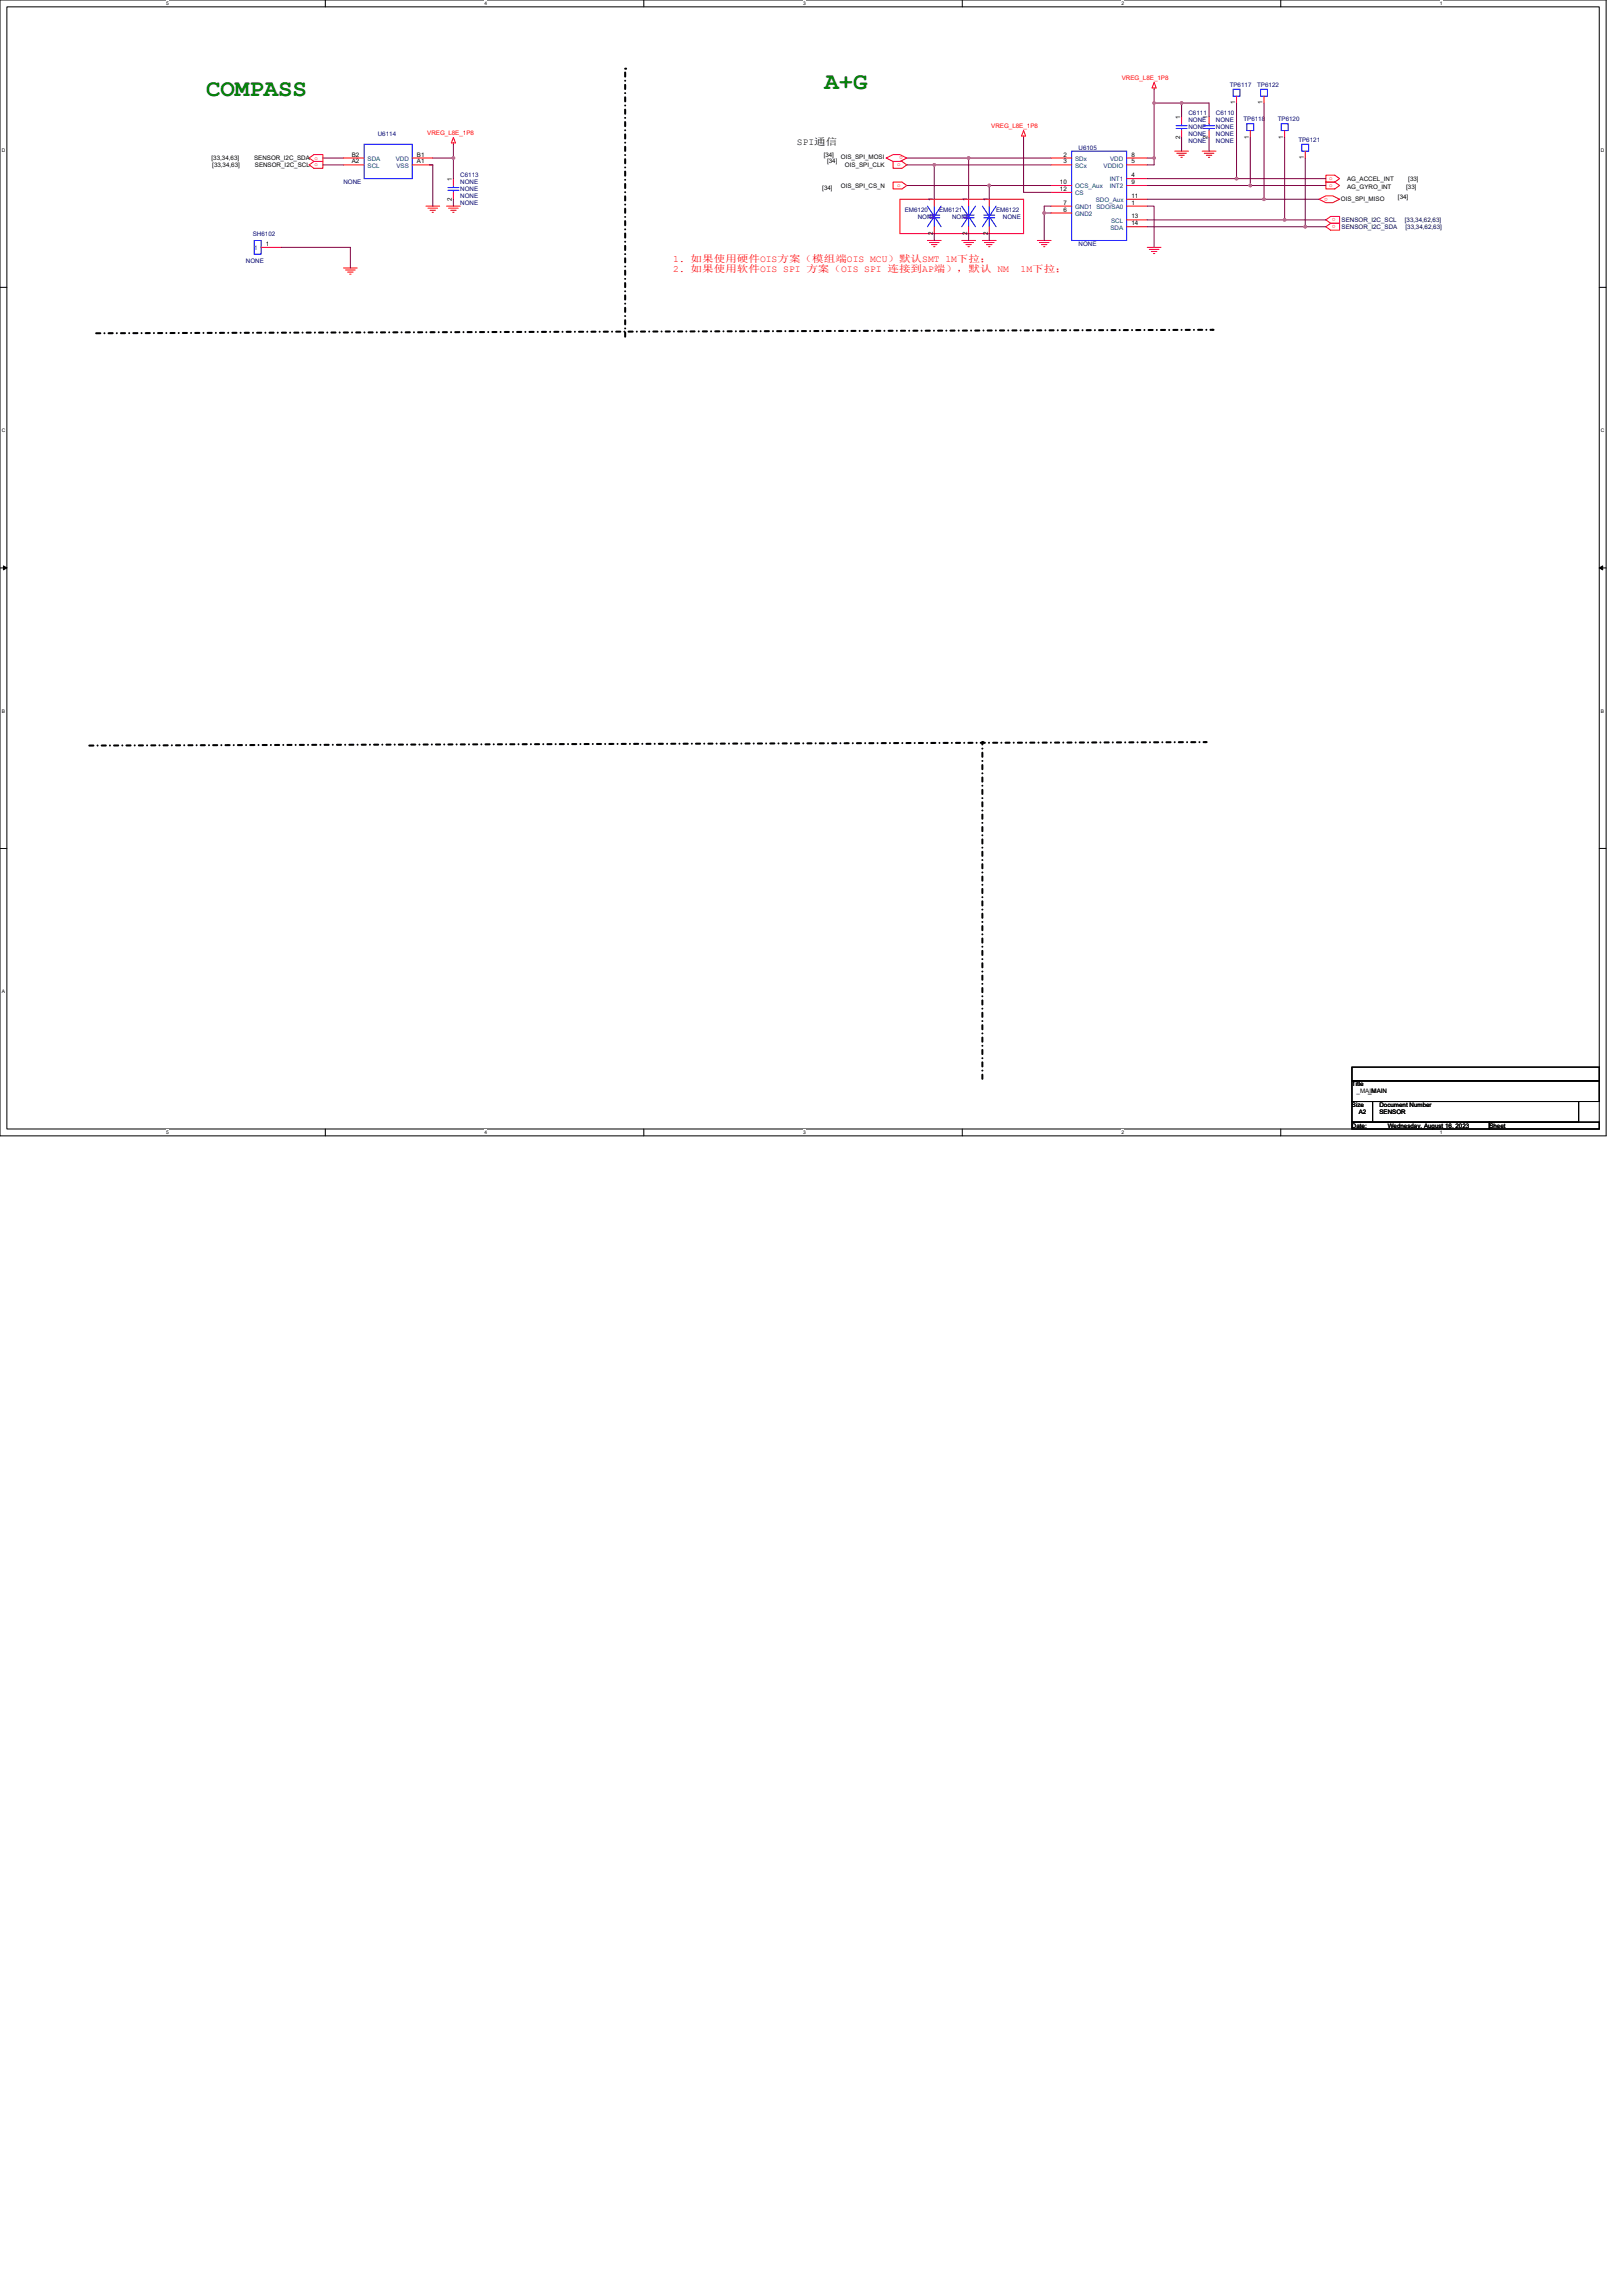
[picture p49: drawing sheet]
<svg xmlns="http://www.w3.org/2000/svg" width="210mm" height="297mm" viewBox="0 0 210 297" stroke-linecap="round" stroke-linejoin="round" font-family="sans-serif">
<defs><g id="words">
<g font-size="3.1" fill="#008000">
<text x="106.7" y="11.5">A+G</text>
<text x="26.7" y="12.4">COMPASS</text>
</g>
<text font-size="1.2" x="103.1" y="18.8">SPI通通</text>
<g font-size="1.2" fill="#f00">
<text x="87.1" y="33.9">1. 如如如供如器OIS方方（模模近OIS MCU）默默SMT 1M单下；</text>
<text x="87.1" y="35.1">2. 如如如供如器OIS SPI 方方（OIS SPI 需接输AP近），默默 NM</text>
<text x="132.1" y="35.1">1M单下；</text>
</g>
<g font-size=".8" fill="#f00">
<text x="145.2" y="10.3">VREG_L8E_1P8</text>
<text x="55.3" y="17.4">VREG_L8E_1P8</text>
<text x="128.3" y="16.5">VREG_L8E_1P8</text>
<text x="40.7" y="20.6">o</text>
<text x="40.7" y="21.5">o</text>
<text x="116.1" y="21.5">o</text>
<text x="116.8" y="20.2" transform="rotate(-180 116.8 20.2)">o</text>
<text x="172" y="23.3">o</text>
<text x="116.1" y="24.2">o</text>
<text x="171.8" y="25.6" transform="rotate(-180 171.8 25.6)">o</text>
<text x="172" y="24.2">o</text>
<text x="172.8" y="29.1" transform="rotate(-180 172.8 29.1)">o</text>
<text x="172.8" y="28.2" transform="rotate(-180 172.8 28.2)">o</text>
</g>
<g font-size=".8" fill="#000080">
<text x="159.1" y="11.2">TP6117</text>
<text x="162.7" y="11.2">TP6122</text>
<text x="48.9" y="17.6">U6114</text>
<text x="153.8" y="14.9">C6111</text>
<text x="153.8" y="15.8">NONE</text>
<text x="153.8" y="17.6">NONE</text>
<text x="153.8" y="16.7">NONE</text>
<text x="157.4" y="14.9">C6110</text>
<text x="157.4" y="15.8">NONE</text>
<text x="157.4" y="17.6">NONE</text>
<text x="157.4" y="16.7">NONE</text>
<text x="160.9" y="15.7">TP6118</text>
<text x="165.4" y="15.7">TP6120</text>
<text x="44.5" y="23.8">NONE</text>
<text x="59.6" y="22.9">C6113</text>
<text x="59.6" y="23.8">NONE</text>
<text x="139.6" y="19.4">U6105</text>
<text x="153.8" y="18.5">NONE</text>
<text x="157.4" y="18.5">NONE</text>
<text x="168" y="18.3">TP6121</text>
<text x="59.6" y="26.5">NONE</text>
<text x="59.6" y="25.6">NONE</text>
<text x="59.6" y="24.7">NONE</text>
<text x="117.1" y="27.4">EM6120</text>
<text x="118.8" y="28.3">NONE</text>
<text x="121.5" y="27.4">EM6121</text>
<text x="123.2" y="28.3">NONE</text>
<text x="128.9" y="27.4">EM6122</text>
<text x="129.8" y="28.3">NONE</text>
<text x="31.8" y="34">NONE</text>
<text x="32.7" y="30.6">SH6102</text>
<text x="139.6" y="31.8">NONE</text>
</g>
<g font-size=".8">
<text x="152.7" y="18" transform="rotate(-90 152.7 18)">2</text>
<text x="152.7" y="15.4" transform="rotate(-90 152.7 15.4)">1</text>
<text x="156.3" y="18" transform="rotate(-90 156.3 18)">2</text>
<text x="156.3" y="15.4" transform="rotate(-90 156.3 15.4)">1</text>
<text x="159.8" y="13.5" transform="rotate(-90 159.8 13.5)">1</text>
<text x="161.6" y="18" transform="rotate(-90 161.6 18)">1</text>
<text x="163.4" y="13.5" transform="rotate(-90 163.4 13.5)">1</text>
<text x="166.1" y="18" transform="rotate(-90 166.1 18)">1</text>
<text x="27.4" y="20.7">[33,34,63]</text>
<text x="27.5" y="21.6">[33,34,63]</text>
<text x="32.9" y="20.7">SENSOR_I2C_SDA</text>
<text x="33" y="21.6">SENSOR_I2C_SCL</text>
<text x="45.5" y="21.1">A2</text>
<text x="45.5" y="20.3">B2</text>
<text x="54" y="21.1">A1</text>
<text x="54" y="20.3">B1</text>
<text x="58.5" y="23.4" transform="rotate(-90 58.5 23.4)">1</text>
<text x="106.6" y="20.4">[34]</text>
<text x="107" y="21.1">[34]</text>
<text x="108.8" y="20.6">OIS_SPI_MOSI</text>
<text x="109.3" y="21.6">OIS_SPI_CLK</text>
<text x="137.2" y="23.8">10</text>
<text x="137.6" y="20.3">2</text>
<text x="137.6" y="21.1">3</text>
<text x="146.4" y="21.1">5</text>
<text x="146.4" y="22.9">4</text>
<text x="146.4" y="20.3">8</text>
<text x="146.4" y="23.8">9</text>
<text x="168.7" y="20.6" transform="rotate(-90 168.7 20.6)">1</text>
<text x="174.3" y="23.4">AG_ACCEL_INT</text>
<text x="182.2" y="23.4">[33]</text>
<text x="58.5" y="26" transform="rotate(-90 58.5 26)">2</text>
<text x="106.4" y="24.6">[34]</text>
<text x="108.8" y="24.3">OIS_SPI_CS_N</text>
<text x="120.7" y="26" transform="rotate(-90 120.7 26)">1</text>
<text x="125.2" y="26" transform="rotate(-90 125.2 26)">1</text>
<text x="127.8" y="26" transform="rotate(-90 127.8 26)">1</text>
<text x="137.2" y="24.7">12</text>
<text x="137.6" y="27.4">6</text>
<text x="137.6" y="26.5">7</text>
<text x="146.4" y="26.5">1</text>
<text x="146.4" y="28.3">13</text>
<text x="146.4" y="29.2">14</text>
<text x="146.4" y="25.6">11</text>
<text x="173.5" y="26">OIS_SPI_MISO</text>
<text x="174.3" y="24.5">AG_GYRO_INT</text>
<text x="180.9" y="25.7">[34]</text>
<text x="182" y="24.5">[33]</text>
<text x="34.4" y="31.8">1</text>
<text x="120.7" y="30.4" transform="rotate(-90 120.7 30.4)">2</text>
<text x="125.2" y="30.4" transform="rotate(-90 125.2 30.4)">2</text>
<text x="127.8" y="30.4" transform="rotate(-90 127.8 30.4)">2</text>
<text x="175" y="140.6">Title</text>
<text x="175" y="143.2">Size</text>
<text x="175.6" y="141.4">_MAIN</text>
<text x="177" y="141.4">_MAIN</text>
<text x="178.5" y="143.2">Document Number</text>
<text x="175" y="145.9">Date:</text>
<text x="175.8" y="144.1">A2</text>
<text x="178.5" y="144.1">SENSOR</text>
<text x="179.6" y="145.9">Wednesday, August 16, 2023</text>
<text x="192.7" y="145.9">Sheet</text>
</g>
<g font-size=".8" fill="#004080">
<text x="47.6" y="21.7">SCL</text>
<text x="47.6" y="20.8">SDA</text>
<text x="51.2" y="20.8">VDD</text>
<text x="51.3" y="21.7">VSS</text>
<text x="139.1" y="20.8">SDx</text>
<text x="139.1" y="21.7">SCx</text>
<text x="142.8" y="21.7">VDDIO</text>
<text x="143.6" y="23.5">INT1</text>
<text x="143.7" y="20.8">VDD</text>
<text x="139.1" y="27.9">GND2</text>
<text x="139.1" y="27">GND1 SDO/SA0</text>
<text x="139.1" y="24.4">OCS_Aux</text>
<text x="139.1" y="25.3">CS</text>
<text x="141.8" y="26.1">SDO_Aux</text>
<text x="143.6" y="24.4">INT2</text>
<text x="143.7" y="29.7">SDA</text>
<text x="143.8" y="28.8">SCL</text>
<text x="32.9" y="32.4">1</text>
</g>
<g font-size=".8" fill="#000040">
<text x="173.6" y="29.6">SENSOR_I2C_SDA</text>
<text x="173.6" y="28.7">SENSOR_I2C_SCL</text>
<text x="181.8" y="28.7">[33,34,62,63]</text>
<text x="181.9" y="29.6">[33,34,62,63]</text>
</g>
<g font-size=".6">
<text x="21.5" y=".7">5</text>
<text x="62.7" y=".7">4</text>
<text x="103.9" y=".7">3</text>
<text x="145.1" y=".7">2</text>
<text x="186.3" y=".7">1</text>
<text x=".2" y="19.6">D</text>
<text x="207.2" y="19.6">D</text>
<text x=".2" y="55.9">C</text>
<text x="207.2" y="55.9">C</text>
<text x=".2" y="92.2">B</text>
<text x="207.2" y="92.2">B</text>
<text x=".2" y="128.5">A</text>
<text x="21.5" y="146.7">5</text>
<text x="62.7" y="146.7">4</text>
<text x="103.9" y="146.7">3</text>
<text x="145.1" y="146.7">2</text>
<text x="186.3" y="146.7">1</text>
</g>
</g></defs>
<path d="M207.8 0h-207.8v147h207.8v-147M.9 .9h206.1v145.2h-206.1z" fill="none" stroke="#000" stroke-width=".13"/>
<g fill="#fff">
<path d="M21.5 .1h.4v.7h-.4z"/>
<path d="M21.5 146.2h.4v.7h-.4z"/>
</g>
<path d="M42.1 0v.9M42.1 146.1v.9" fill="none" stroke="#000" stroke-width=".13"/>
<g fill="#fff">
<path d="M62.7 .1h.4v.7h-.4z"/>
<path d="M62.7 146.2h.4v.7h-.4z"/>
</g>
<path d="M83.3 0v.9M83.3 146.1v.9" fill="none" stroke="#000" stroke-width=".13"/>
<g fill="#fff">
<path d="M103.9 .1h.4v.7h-.4z"/>
<path d="M103.9 146.2h.4v.7h-.4z"/>
</g>
<path d="M124.5 0v.9M124.5 146.1v.9" fill="none" stroke="#000" stroke-width=".13"/>
<g fill="#fff">
<path d="M145.1 .1h.4v.7h-.4z"/>
<path d="M145.1 146.2h.4v.7h-.4z"/>
</g>
<path d="M165.7 0v.9M165.7 146.1v.9" fill="none" stroke="#000" stroke-width=".13"/>
<g fill="#fff">
<path d="M186.3 .1h.4v.7h-.4z"/>
<path d="M186.3 146.2h.4v.7h-.4z"/>
<path d="M.2 19h.5v.7h-.5z"/>
<path d="M207.2 19h.4v.7h-.4z"/>
<path d="M.2 55.3h.5v.7h-.5z"/>
<path d="M207.2 55.3h.4v.7h-.4z"/>
</g>
<path d="M0 37.2h.9M207 37.2h.8" fill="none" stroke="#000" stroke-width=".13"/>
<g fill="#fff">
<path d="M.2 91.6h.4v.7h-.4z"/>
<path d="M207.2 91.6h.4v.7h-.4z"/>
</g>
<path d="M0 73.5h.9M.4 73.2l.5 .3-.5 .2zM207 73.5l.4-.3v.5zM207 73.5h.8" fill="none" stroke="#000" stroke-width=".13"/>
<path d="M.4 73.2l.5 .3-.5 .2zM207 73.5l.4-.3v.5z" fill="#000"/>
<path d="M.2 127.9h.4v.7h-.4z" fill="#fff"/>
<path d="M0 109.8h.9M207 109.8h.8M175 138.1h32v1.7h-32zM175 139.8h32v2.7h-32zM175 142.5h2.6v2.7h-2.6zM175 145.2h17.7v.9h-17.7zM177.6 142.5h26.7v2.7h-26.7zM192.7 145.2h14.3v.9h-14.3z" fill="none" stroke="#000" stroke-width=".13"/>
<path d="M80.9 8.9h.1M12.4 43.1l144.5-.4M80.9 43.6v-34.7M156.9 42.7h.1M11.6 96.5l144.4-.5M127.1 96h.1M156 96h.1M127.1 139.6v-43.6" fill="none" stroke="#000" stroke-width=".27" stroke-dasharray=".5 .5 0 .5"/>
<g fill="none" stroke="#f00" stroke-width=".13">
<path d="M58.7 18.5v.2M58.7 17.8l.2 .7h-.5zM132.5 16.9l.2 .7h-.5zM132.5 17.6v.2M149.4 10.7l.2 .7h-.5zM149.4 11.4v.2M152 19.6h1.8M152.3 19.8h1.2M152.9 15.1v.9M152.9 16.9v.9M155.6 19.6h1.8M155.8 19.8h1.3"/>
<path d="M156.5 15.1v.9M156.5 16.9v.9M160 12.4v.9M161.8 16.9v.9M163.6 12.4v.9M166.2 16.9v.9M168.9 19.6v.8M33.8 32h2.6M40 20.4l.6-.4h1.2v.9h-1.2zM40 21.3l.6-.4h1.2v.9h-1.2zM44.5 21.3h2.6M44.5 20.4h2.6"/>
<path d="M44.5 34.7h1.7M44.7 34.9h1.3M45 35.2h.7M45.3 35.5h.1M53.3 21.3h2.7M53.3 20.4h2.7M55.1 26.7h1.8M55.4 26.9h1.2M55.7 27.2h.7M55.9 27.5h.2M57.8 26.7h1.8M58.1 26.9h1.2"/>
<path d="M58.3 27.2h.7M58.6 27.5h.2M58.7 23.1v.9M58.7 24.9v.9M114.7 20.4l.9-.4h.9l.8 .4-.8 .5h-.9zM115.6 20.9h1.1l.6 .4-.6 .5h-1.1zM115.6 23.6h1.1l.6 .4-.6 .4h-1.1zM116.5 25.8h16v4.4h-16zM120 31.1h1.8M120.3 31.4h1.2M120.5 31.6h.8M120.8 31.9h.2"/>
<path d="M120.9 25.8v.9M120.9 29.3v.9M124.5 31.1h1.7M124.7 31.4h1.3M125 31.6h.7M125.3 31.9h.1M125.4 25.8v.9M125.4 29.3v.9M127.1 31.1h1.8M127.4 31.4h1.2M127.7 31.6h.7M127.9 31.9h.2"/>
<path d="M128 25.8v.9M128 29.3v.9M134.2 31.1h1.8M134.5 31.4h1.3M134.8 31.6h.7M135 31.9h.2M136 20.4h2.7M136 21.3h2.7M136 27.6h2.7M136 26.7h2.7M136 24h2.7M136 24.9h2.7"/>
<path d="M145.8 26.7h2.7M145.8 23.1h2.7M145.8 21.3h2.7M145.8 20.4h2.7M145.8 24h2.7M145.8 25.8h2.7M145.8 28.4h2.7M145.8 29.3h2.7M148.5 32h1.7M148.7 32.3h1.3M149 32.5h.7M149.3 32.8h.1"/>
<path d="M152.6 20.1h.7M152.8 20.4h.2M156.1 20.1h.7M156.4 20.4h.2M170.7 25.8l.9-.5h.9l.9 .5-.9 .4h-.9zM171.6 22.7h1.1l.7 .4-.7 .5h-1.1zM171.6 23.6h1.1l.7 .4-.7 .4h-1.1zM171.6 29.3l.6-.4h1.2v.9h-1.2zM171.6 28.4l.6-.4h1.2v.9h-1.2z"/>
</g>
<g fill="none" stroke="#00f" stroke-width=".13">
<path d="M47.1 18.7h6.2v4.4h-6.2zM138.7 19.6h7.1v11.5h-7.1zM152.2 16.3h1.4M152.2 16.6h1.4M152.9 16v.3M152.9 16.6v.3M155.8 16.3h1.4M155.8 16.6h1.4M156.5 16v.3M156.5 16.6v.3M159.6 11.6h.9v.8h-.9zM161.4 16h.8v.9h-.8z"/>
<path d="M163.1 11.6h.9v.8h-.9zM165.8 16h.9v.9h-.9zM168.5 18.7h.9v.9h-.9zM32.9 31.1h.9v1.8h-.9zM58 24.3h1.4M58 24.6h1.4M58.7 24v.3M58.7 24.6v.3M120 26.7l1.8 2.6M120.2 27.8h1.4M120.2 28.2h1.4M120.9 26.7v1.1"/>
<path d="M120.9 28.2v1.1M121.8 26.7l-1.8 2.6M124.5 26.7l1.7 2.6M124.6 27.8h1.5M124.6 28.2h1.5M125.4 26.7v1.1M125.4 28.2v1.1M126.2 26.7l-1.7 2.6M127.1 26.7l1.8 2.6M127.3 27.8h1.4M127.3 28.2h1.4M128 26.7v1.1"/>
<path d="M128 28.2v1.1M128.9 26.7l-1.8 2.6"/>
</g>
<path d="M149.4 11.6v8.8" fill="none" stroke="#800040" stroke-width=".13"/>
<circle cx="149.4" cy="20.4" r=".17" fill="#f0f"/>
<circle cx="149.4" cy="20.4" r=".17" fill="none" stroke="#f0f" stroke-width=".13"/>
<circle cx="149.4" cy="13.3" r=".17" fill="#f0f"/>
<circle cx="149.4" cy="13.3" r=".17" fill="none" stroke="#f0f" stroke-width=".13"/>
<path d="M149.4 13.3h3.5" fill="none" stroke="#800040" stroke-width=".13"/>
<circle cx="152.9" cy="13.3" r=".17" fill="#f0f"/>
<circle cx="152.9" cy="13.3" r=".17" fill="none" stroke="#f0f" stroke-width=".13"/>
<path d="M132.5 17.8v7.1M152.9 15.1v-1.8h3.6v1.8M152.9 17.8v1.8M156.5 17.8v1.8M161.8 17.8v6.2M166.2 17.8v10.6M117.3 20.4h8.1M125.4 20.4v5.4M125.4 20.4h10.6" fill="none" stroke="#800040" stroke-width=".13"/>
<circle cx="125.3" cy="20.4" r=".17" fill="#f0f"/>
<circle cx="125.3" cy="20.4" r=".17" fill="none" stroke="#f0f" stroke-width=".13"/>
<path d="M160 13.3v9.8M117.3 21.3h18.7M148.5 20.4h.9v.9M168.9 20.4v8.9" fill="none" stroke="#800040" stroke-width=".13"/>
<circle cx="120.9" cy="21.3" r=".17" fill="#f0f"/>
<circle cx="120.9" cy="21.3" r=".17" fill="none" stroke="#f0f" stroke-width=".13"/>
<path d="M120.9 21.3v4.5M148.5 23.1h11.5M148.5 21.3h.9" fill="none" stroke="#800040" stroke-width=".13"/>
<circle cx="160" cy="23.1" r=".17" fill="#f0f"/>
<circle cx="160" cy="23.1" r=".17" fill="none" stroke="#f0f" stroke-width=".13"/>
<path d="M117.3 24h18.7M160 23.1h11.6" fill="none" stroke="#800040" stroke-width=".13"/>
<circle cx="128" cy="24" r=".17" fill="#f0f"/>
<circle cx="128" cy="24" r=".17" fill="none" stroke="#f0f" stroke-width=".13"/>
<path d="M128 24v1.8M148.5 24h13.3" fill="none" stroke="#800040" stroke-width=".13"/>
<circle cx="161.8" cy="24" r=".17" fill="#f0f"/>
<circle cx="161.8" cy="24" r=".17" fill="none" stroke="#f0f" stroke-width=".13"/>
<path d="M132.5 24.9h3.5M148.5 25.8h15.1M161.8 24h9.8" fill="none" stroke="#800040" stroke-width=".13"/>
<circle cx="163.6" cy="25.8" r=".17" fill="#f0f"/>
<circle cx="163.6" cy="25.8" r=".17" fill="none" stroke="#f0f" stroke-width=".13"/>
<path d="M135.1 27.6v3.5M135.1 27.6h.9M136 26.7h-.9v.9" fill="none" stroke="#800040" stroke-width=".13"/>
<circle cx="135.1" cy="27.6" r=".17" fill="#f0f"/>
<circle cx="135.1" cy="27.6" r=".17" fill="none" stroke="#f0f" stroke-width=".13"/>
<path d="M148.5 28.4h17.7" fill="none" stroke="#800040" stroke-width=".13"/>
<circle cx="166.2" cy="28.4" r=".17" fill="#f0f"/>
<circle cx="166.2" cy="28.4" r=".17" fill="none" stroke="#f0f" stroke-width=".13"/>
<path d="M148.5 29.3h20.4M166.2 28.4h5.4" fill="none" stroke="#800040" stroke-width=".13"/>
<circle cx="168.9" cy="29.3" r=".17" fill="#f0f"/>
<circle cx="168.9" cy="29.3" r=".17" fill="none" stroke="#f0f" stroke-width=".13"/>
<path d="M58.7 18.7v1.7M120.9 30.2v.9M125.4 30.2v.9M168.9 29.3h2.7" fill="none" stroke="#800040" stroke-width=".13"/>
<circle cx="58.7" cy="20.4" r=".17" fill="#f0f"/>
<circle cx="58.7" cy="20.4" r=".17" fill="none" stroke="#f0f" stroke-width=".13"/>
<path d="M163.6 13.3v12.5h7.1M36.4 32h8.9v2.7M41.8 20.4h2.7M41.8 21.3h2.7M55.6 21.3h.4v5.4M56 20.4h2.7v2.7M58.7 25.8v.9M128 30.2v.9M148.5 26.7h.9v5.3" fill="none" stroke="#800040" stroke-width=".13"/>
<circle cx="149.4" cy="20.4" r=".17" fill="#f0f"/>
<circle cx="149.4" cy="20.4" r=".17" fill="none" stroke="#f0f" stroke-width=".13"/>
<circle cx="149.4" cy="13.3" r=".17" fill="#f0f"/>
<circle cx="149.4" cy="13.3" r=".17" fill="none" stroke="#f0f" stroke-width=".13"/>
<circle cx="152.9" cy="13.3" r=".17" fill="#f0f"/>
<circle cx="152.9" cy="13.3" r=".17" fill="none" stroke="#f0f" stroke-width=".13"/>
<circle cx="125.3" cy="20.4" r=".17" fill="#f0f"/>
<circle cx="125.3" cy="20.4" r=".17" fill="none" stroke="#f0f" stroke-width=".13"/>
<circle cx="120.9" cy="21.3" r=".17" fill="#f0f"/>
<circle cx="120.9" cy="21.3" r=".17" fill="none" stroke="#f0f" stroke-width=".13"/>
<circle cx="160" cy="23.1" r=".17" fill="#f0f"/>
<circle cx="160" cy="23.1" r=".17" fill="none" stroke="#f0f" stroke-width=".13"/>
<circle cx="128" cy="24" r=".17" fill="#f0f"/>
<circle cx="128" cy="24" r=".17" fill="none" stroke="#f0f" stroke-width=".13"/>
<circle cx="161.8" cy="24" r=".17" fill="#f0f"/>
<circle cx="161.8" cy="24" r=".17" fill="none" stroke="#f0f" stroke-width=".13"/>
<circle cx="163.6" cy="25.8" r=".17" fill="#f0f"/>
<circle cx="163.6" cy="25.8" r=".17" fill="none" stroke="#f0f" stroke-width=".13"/>
<circle cx="135.1" cy="27.6" r=".17" fill="#f0f"/>
<circle cx="135.1" cy="27.6" r=".17" fill="none" stroke="#f0f" stroke-width=".13"/>
<circle cx="166.2" cy="28.4" r=".17" fill="#f0f"/>
<circle cx="166.2" cy="28.4" r=".17" fill="none" stroke="#f0f" stroke-width=".13"/>
<circle cx="168.9" cy="29.3" r=".17" fill="#f0f"/>
<circle cx="168.9" cy="29.3" r=".17" fill="none" stroke="#f0f" stroke-width=".13"/>
<circle cx="58.7" cy="20.4" r=".17" fill="#f0f"/>
<circle cx="58.7" cy="20.4" r=".17" fill="none" stroke="#f0f" stroke-width=".13"/>
<use href="#words"/>
</svg>
